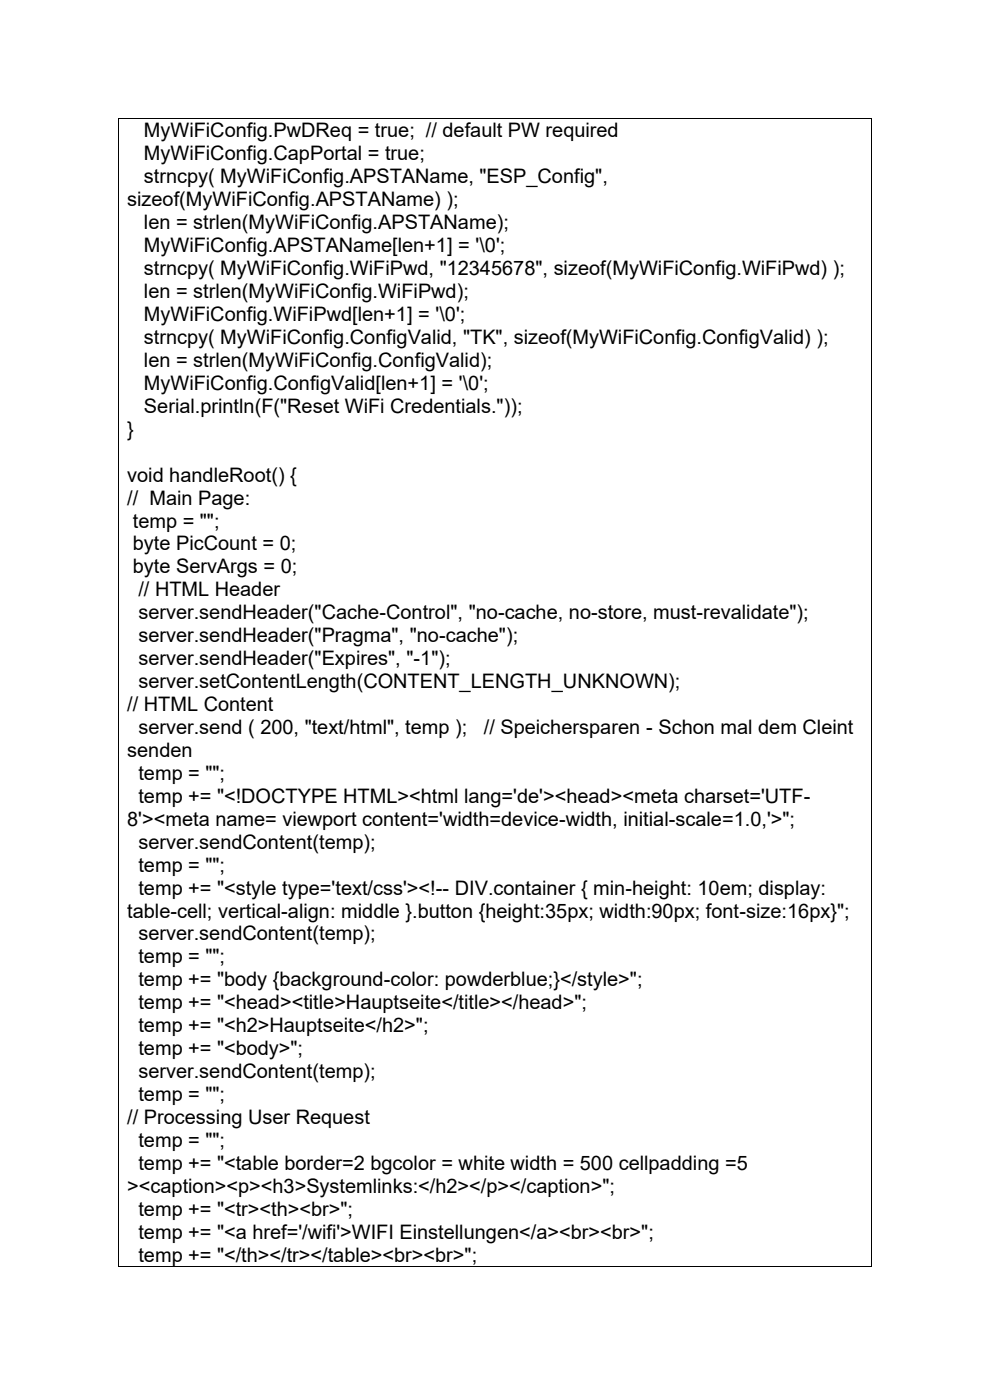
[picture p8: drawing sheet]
<svg xmlns="http://www.w3.org/2000/svg" width="210mm" height="297mm" viewBox="0 0 210 297" stroke-linecap="round" stroke-linejoin="round" font-family="sans-serif">
<defs><g id="words">
<g font-size="4.2">
<text x="30.5" y="29.1">MyWiFiConfig.PwDReq = true; // default PW required</text>
<text x="30.5" y="34">MyWiFiConfig.CapPortal = true;</text>
<text x="30.5" y="38.9">strncpy( MyWiFiConfig.APSTAName, &quot;ESP_Config&quot;,</text>
<text x="27" y="43.8">sizeof(MyWiFiConfig.APSTAName) );</text>
<text x="30.5" y="53.5">MyWiFiConfig.APSTAName[len+1] = '\0';</text>
<text x="30.5" y="48.6">len = strlen(MyWiFiConfig.APSTAName);</text>
<text x="30.5" y="58.4">strncpy( MyWiFiConfig.WiFiPwd, &quot;12345678&quot;, sizeof(MyWiFiConfig.WiFiPwd) );</text>
<text x="30.5" y="63.2">len = strlen(MyWiFiConfig.WiFiPwd);</text>
<text x="30.5" y="68.1">MyWiFiConfig.WiFiPwd[len+1] = '\0';</text>
<text x="30.5" y="73">strncpy( MyWiFiConfig.ConfigValid, &quot;TK&quot;, sizeof(MyWiFiConfig.ConfigValid) );</text>
<text x="30.5" y="77.8">len = strlen(MyWiFiConfig.ConfigValid);</text>
<text x="30.5" y="82.7">MyWiFiConfig.ConfigValid[len+1] = '\0';</text>
<text x="30.5" y="87.6">Serial.println(F(&quot;Reset WiFi Credentials.&quot;));</text>
<text x="27" y="92.4">}</text>
<text x="27" y="102.2">void handleRoot() {</text>
<text x="27" y="107">// Main Page:</text>
<text x="28.2" y="111.9">temp = &quot;&quot;;</text>
<text x="28.2" y="116.8">byte PicCount = 0;</text>
<text x="28.2" y="121.6">byte ServArgs = 0;</text>
<text x="29.4" y="131.4">server.sendHeader(&quot;Cache-Control&quot;, &quot;no-cache, no-store, must-revalidate&quot;);</text>
<text x="29.4" y="126.5">// HTML Header</text>
<text x="29.4" y="136.2">server.sendHeader(&quot;Pragma&quot;, &quot;no-cache&quot;);</text>
<text x="29.4" y="141.1">server.sendHeader(&quot;Expires&quot;, &quot;-1&quot;);</text>
<text x="29.4" y="146">server.setContentLength(CONTENT_LENGTH_UNKNOWN);</text>
<text x="27" y="150.9">// HTML Content</text>
<text x="29.4" y="155.7">server.send ( 200, &quot;text/html&quot;, temp );</text>
<text x="102.6" y="155.7">// Speichersparen - Schon mal dem Cleint</text>
<text x="27" y="160.6">senden</text>
<text x="29.4" y="165.5">temp = &quot;&quot;;</text>
<text x="29.4" y="170.3">temp += &quot;&lt;!DOCTYPE HTML&gt;&lt;html lang='de'&gt;&lt;head&gt;&lt;meta charset='UTF-</text>
<text x="27" y="175.2">8'&gt;&lt;meta name= viewport content='width=device-width, initial-scale=1.0,'&gt;&quot;;</text>
<text x="29.4" y="180.1">server.sendContent(temp);</text>
<text x="29.4" y="184.9">temp = &quot;&quot;;</text>
<text x="29.4" y="189.8">temp += &quot;&lt;style type='text/css'&gt;&lt;!-- DIV.container { min-height: 10em; display:</text>
<text x="27" y="194.6">table-cell; vertical-align: middle }.button {height:35px; width:90px; font-size:16px}&quot;;</text>
<text x="29.4" y="199.5">server.sendContent(temp);</text>
<text x="29.4" y="204.4">temp = &quot;&quot;;</text>
<text x="29.4" y="209.3">temp += &quot;body {background-color: powderblue;}&lt;/style&gt;&quot;;</text>
<text x="29.4" y="214.1">temp += &quot;&lt;head&gt;&lt;title&gt;Hauptseite&lt;/title&gt;&lt;/head&gt;&quot;;</text>
<text x="29.4" y="219">temp += &quot;&lt;h2&gt;Hauptseite&lt;/h2&gt;&quot;;</text>
<text x="29.4" y="223.9">temp += &quot;&lt;body&gt;&quot;;</text>
<text x="29.4" y="233.6">temp = &quot;&quot;;</text>
<text x="29.4" y="228.7">server.sendContent(temp);</text>
<text x="27" y="238.5">// Processing User Request</text>
<text x="29.4" y="243.3">temp = &quot;&quot;;</text>
<text x="29.4" y="248.2">temp += &quot;&lt;table border=2 bgcolor = white width = 500 cellpadding =5</text>
<text x="27" y="253.1">&gt;&lt;caption&gt;&lt;p&gt;&lt;h3&gt;Systemlinks:&lt;/h2&gt;&lt;/p&gt;&lt;/caption&gt;&quot;;</text>
<text x="29.4" y="257.9">temp += &quot;&lt;tr&gt;&lt;th&gt;&lt;br&gt;&quot;;</text>
<text x="29.4" y="262.8">temp += &quot;&lt;a href='/wifi'&gt;WIFI Einstellungen&lt;/a&gt;&lt;br&gt;&lt;br&gt;&quot;;</text>
<text x="29.4" y="267.7">temp += &quot;&lt;/th&gt;&lt;/tr&gt;&lt;/table&gt;&lt;br&gt;&lt;br&gt;&quot;;</text>
</g>
</g></defs>
<g fill="#000">
<path d="M25 25h.2v.2h-.2z" fill-rule="evenodd"/>
<path d="M25 25h.2v.2h-.2z" fill-rule="evenodd"/>
<path d="M184.8 25h.2v.2h-.2z" fill-rule="evenodd"/>
<path d="M184.8 25h.2v.2h-.2z" fill-rule="evenodd"/>
<path d="M25 268.6h.2v.2h-.2z" fill-rule="evenodd"/>
<path d="M25 268.6h.2v.2h-.2z" fill-rule="evenodd"/>
<path d="M184.8 268.6h.2v.2h-.2z" fill-rule="evenodd"/>
<path d="M184.8 268.6h.2v.2h-.2z" fill-rule="evenodd"/>
</g>
<path d="M25.1 25.2v243.4M25.2 25.1h159.6M184.9 25.2v243.4M25.2 268.7h159.6" fill="none" stroke="#000" stroke-width=".21"/>
<use href="#words"/>
</svg>
